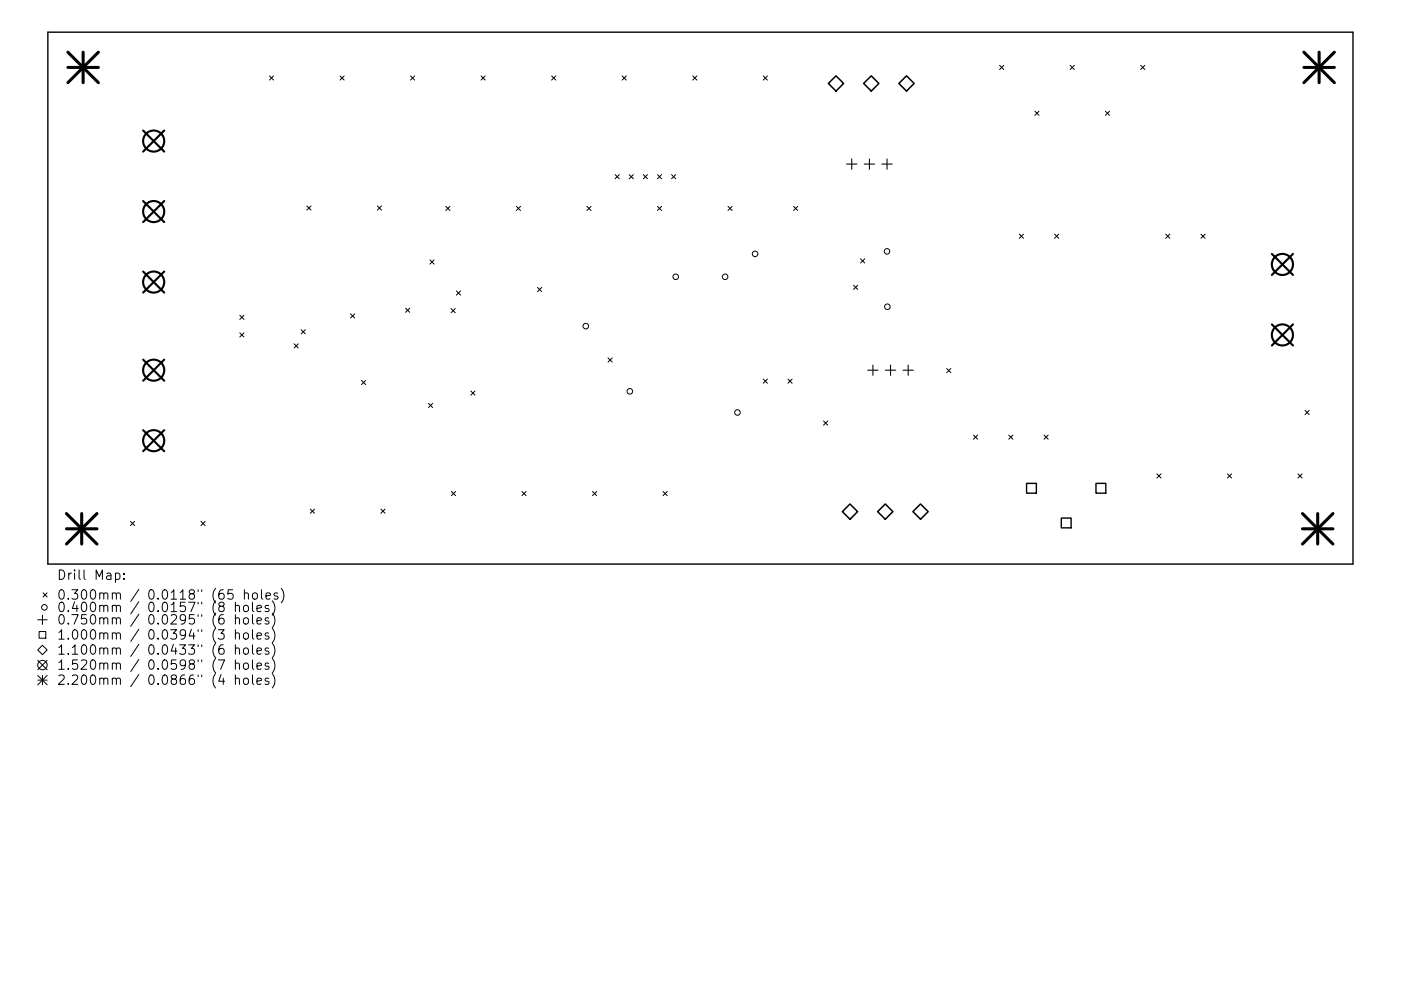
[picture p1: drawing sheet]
<svg xmlns="http://www.w3.org/2000/svg" width="297mm" height="210mm" viewBox="0 0 297 210" stroke-linecap="round" stroke-linejoin="round" font-family="sans-serif">
<defs><g id="words">
<g font-size="2.8">
<text x="12" y="123">Drill Map:</text>
<text x="12" y="127.2">0.300mm / 0.0118&quot; (65 holes)</text>
<text x="12" y="129.9">0.400mm / 0.0157&quot; (8 holes)</text>
<text x="12" y="132.5">0.750mm / 0.0295&quot; (6 holes)</text>
<text x="12" y="135.7">1.000mm / 0.0394&quot; (3 holes)</text>
<text x="12" y="138.9">1.100mm / 0.0433&quot; (6 holes)</text>
<text x="12" y="142.1">1.520mm / 0.0598&quot; (7 holes)</text>
<text x="12" y="145.3">2.200mm / 0.0866&quot; (4 holes)</text>
</g>
</g></defs>
<path d="M10.1 6.8h276.8v112.9h-276.8zM217.6 102.6h2.1v2h-2.1zM225 109.9h2.1v2.1h-2.1zM232.4 102.6h2.1v2h-2.1z" fill="none" stroke="#000" stroke-width=".29"/>
<g fill="none" stroke="#000" stroke-width=".21">
<path d="M57.1 16.1l.9 .9M58 16.1l-.9 .9M72.1 16.1l.9 .9M73 16.1l-.9 .9M87 16.1l.9 .9M87.9 16.1l-.9 .9M102 16.1l.9 .9M102.9 16.1l-.9 .9M117 16.1l.8 .9M117.8 16.1l-.8 .9M131.9 16.1l.9 .9M132.8 16.1l-.9 .9"/>
<path d="M146.9 16.1l.9 .9M147.8 16.1l-.9 .9M161.8 16.1l.9 .9M162.7 16.1l-.9 .9M211.9 13.9l.9 .8M212.8 13.9l-.9 .8M226.9 13.9l.9 .8M227.8 13.9l-.9 .8M241.8 13.9l.9 .8M242.7 13.9l-.9 .8M130.4 37l.9 .9M131.3 37l-.9 .9"/>
<path d="M133.4 37l.9 .9M134.3 37l-.9 .9M136.4 37l.9 .9M137.3 37l-.9 .9M139.4 37l.9 .9M140.3 37l-.9 .9M142.4 37l.9 .9M143.3 37l-.9 .9M219.4 23.6l.9 .9M220.3 23.6l-.9 .9M234.4 23.6l.8 .9M235.2 23.6l-.8 .9"/>
<path d="M65 43.7l.9 .9M65.9 43.7l-.9 .9M80 43.7l.9 .9M80.9 43.7l-.9 .9M91.2 55.1l.8 .9M92 55.1l-.8 .9M94.5 43.8l.9 .9M95.4 43.8l-.9 .9M109.5 43.8l.9 .9M110.4 43.8l-.9 .9M124.4 43.8l.9 .9M125.3 43.8l-.9 .9"/>
<path d="M139.4 43.8l.9 .9M140.3 43.8l-.9 .9M154.3 43.8l.9 .9M155.2 43.8l-.9 .9M168.3 43.8l.8 .9M169.1 43.8l-.8 .9M182.5 54.9l.8 .9M183.3 54.9l-.8 .9M216.1 49.7l.9 .9M217 49.7l-.9 .9M223.6 49.7l.9 .9M224.5 49.7l-.9 .9"/>
<path d="M247.2 49.7l.8 .9M248 49.7l-.8 .9M254.6 49.7l.9 .9M255.5 49.7l-.9 .9M50.8 66.9l.9 .9M50.8 70.6l.9 .9M51.7 66.9l-.9 .9M51.7 70.6l-.9 .9M62.4 72.9l.8 .9M63.2 72.9l-.8 .9M63.9 70l.8 .8M64.7 70l-.8 .8"/>
<path d="M74.3 66.6l.9 .9M75.2 66.6l-.9 .9M86 65.4l.9 .9M86.9 65.4l-.9 .9M95.6 65.5l.9 .9M96.5 65.5l-.9 .9M96.8 61.7l.8 .9M97.6 61.7l-.8 .9M114 61l.8 .9M114.8 61l-.8 .9M128.9 75.9l.9 .9M129.8 75.9l-.9 .9"/>
<path d="M181 60.5l.8 .9M181.8 60.5l-.8 .9M200.7 78.2l.9 .9M201.6 78.2l-.9 .9M76.6 80.7l.9 .9M77.5 80.7l-.9 .9M90.8 85.6l.9 .9M91.7 85.6l-.9 .9M99.8 83l.9 .8M100.7 83l-.9 .8M161.8 80.4l.9 .9M162.7 80.4l-.9 .9"/>
<path d="M167.1 80.4l.8 .9M167.9 80.4l-.8 .9M174.6 89.3l.9 .9M175.5 89.3l-.9 .9M206.4 92.3l.9 .9M207.3 92.3l-.9 .9M213.9 92.3l.9 .9M214.8 92.3l-.9 .9M221.3 92.3l.9 .9M222.2 92.3l-.9 .9M276.7 87.1l.9 .9M277.6 87.1l-.9 .9"/>
<path d="M27.7 110.6l.8 .9M28.5 110.6l-.8 .9M42.6 110.6l.9 .9M43.5 110.6l-.9 .9M65.8 108l.9 .9M66.7 108l-.9 .9M80.8 108l.8 .9M81.6 108l-.8 .9M95.7 104.3l.9 .9M96.6 104.3l-.9 .9M110.7 104.3l.8 .9M111.5 104.3l-.8 .9"/>
<path d="M125.6 104.3l.9 .9M126.5 104.3l-.9 .9M140.6 104.3l.9 .9M141.5 104.3l-.9 .9M245.3 100.5l.9 .9M246.2 100.5l-.9 .9M260.2 100.5l.9 .9M261.1 100.5l-.9 .9M275.2 100.5l.9 .9M276.1 100.5l-.9 .9M8 137.9l1-1 1 1-1 1zM8 131.5h2"/>
<path d="M8.3 134h1.4v1.4h-1.4zM9 130.5v2M9.1 125.8l.9 .9M10 125.8l-.9 .9M24.5 121.7l.6-.1 .3 .4v.5l-.2 .3h-.7M26.3 122.7v.2M26.3 121.7v.2M49.3 125.1h-.9l-.1 1 .3-.2 .6 .1 .2 .3-.1 .6-.2 .2h-.5l-.3-.2M49.9 128.6a.5 .5 0 0 1 .9 .1v1.1M49.9 131.3a.5 .5 0 0 1 .9 .1v1M49.9 134.5a.5 .5 0 0 1 .9 .1v1M49.9 137.7a.5 .5 0 0 1 .9 .1v1"/>
<path d="M49.9 127.8v2M49.9 130.4v2M49.9 133.6v2M49.9 136.8v2M51.7 134.5a.54 .54 0 0 1 .6-.2 .54 .54 0 0 1 .4 .4v.5a.54 .54 0 0 1-.6 .4 .54 .54 0 0 1-.5-.4zM51.7 137.7a.54 .54 0 0 1 .6-.2 .54 .54 0 0 1 .4 .4v.5a.54 .54 0 0 1-.6 .4 .54 .54 0 0 1-.5-.4zM51.8 126a.5 .5 0 0 1 .9 .1v1M51.8 128.5a.54 .54 0 0 1 .9 .3v.6a.54 .54 0 0 1-.6 .4 .54 .54 0 0 1-.5-.4v-.6zM51.8 131.2a.54 .54 0 0 1 .9 .3v.5a.54 .54 0 0 1-.6 .4 .54 .54 0 0 1-.5-.4v-.5zM51.8 125.1v2M53.5 127.8v1.7l.3 .3M53.5 130.4v1.7l.3 .3"/>
<path d="M53.5 133.6v1.7l.3 .3M53.5 136.8v1.7l.3 .3M53.6 126a.54 .54 0 0 1 .6-.2 .54 .54 0 0 1 .4 .4v.5a.54 .54 0 0 1-.5 .4 .54 .54 0 0 1-.6-.4zM54.5 129.1l.9-.2-.1-.4-.5-.1-.3 .3 .1 1h.7M54.5 131.7l.9-.2-.1-.3-.5-.1-.3 .3 .1 .9h.7M54.5 134.9l.9-.2-.1-.3-.5-.1-.3 .3 .1 .9h.7M54.5 138.1l.9-.2-.1-.3-.5-.1-.3 .3 .1 .9h.7M55.4 125.1v1.7l.3 .3M56.4 126.5l.9-.2-.1-.4-.5-.1-.3 .3 .1 .9h.7M57 128.5l-.5-.1-.3 .3 .1 .3 .7 .2v.5h-.8M57 131.2l-.5-.1-.3 .3 .1 .2 .7 .2v.5h-.8M57 134.4l-.5-.1-.3 .3 .1 .2 .7 .2v.5h-.8"/>
<path d="M57 137.6l-.5-.1-.3 .3 .1 .2 .7 .2v.5h-.8M57.7 127.5a2.29 2.29 0 0 1 0 3M57.7 130.1a2.29 2.29 0 0 1 0 3.1M57.7 133.3a2.29 2.29 0 0 1 0 3.1M57.7 136.5a2.29 2.29 0 0 1 0 3.1M57.7 139.7a2.29 2.29 0 0 1 0 3.1M58.9 125.9l-.5-.1-.3 .3 .1 .3 .7 .2v.4h-.8M59.6 124.8a2.29 2.29 0 0 1 0 3.1M8 140.1l2 2M8 143.3l2 2M8 144.3h2M9 143.3v2"/>
<path d="M10 140.1l-2 2M10 143.3l-2 2M49.9 140.9a.5 .5 0 0 1 .9 .1v1M49.9 144.1a.5 .5 0 0 1 .9 .1v1M49.9 140v2M49.9 143.2v2M51.7 140.9a.54 .54 0 0 1 .6-.2 .54 .54 0 0 1 .4 .4v.5a.54 .54 0 0 1-.6 .4 .54 .54 0 0 1-.5-.4zM51.7 144.1a.54 .54 0 0 1 .6-.2 .54 .54 0 0 1 .4 .4v.5a.54 .54 0 0 1-.6 .4 .54 .54 0 0 1-.5-.4zM53.5 140v1.7l.3 .3M53.5 143.2v1.7l.3 .3M54.5 141.3l.9-.2-.1-.3-.5-.1-.3 .3 .1 .9h.7M54.5 144.5l.9-.2-.1-.3-.5-.1-.3 .3 .1 .9h.7"/>
<path d="M57 140.8l-.5-.1-.3 .3 .1 .2 .7 .2v.5h-.8M57 144l-.5-.1-.3 .3 .1 .2 .7 .2v.5h-.8M57.7 142.9a2.29 2.29 0 0 1 0 3.1"/>
<circle cx="143.3" cy="58.7" r=".59"/>
<circle cx="153.7" cy="58.7" r=".59"/>
<circle cx="160.1" cy="53.9" r=".59"/>
<circle cx="188.1" cy="53.3" r=".59"/>
<circle cx="124.2" cy="69.2" r=".59"/>
<circle cx="188.1" cy="65.1" r=".59"/>
<circle cx="133.5" cy="83" r=".59"/>
<circle cx="156.4" cy="87.5" r=".59"/>
<circle cx="9.4" cy="128.9" r=".59"/>
<circle cx="9" cy="141.1" r="1"/>
</g>
<path d="M179.5 34.8h2.2M180.6 33.7v2.2M183.2 34.8h2.2M184.3 33.7v2.2M187 34.8h2.2M188.1 33.7v2.2M184 78.5h2.2M185.1 77.4v2.2M187.7 78.5h2.2M188.8 77.4v2.2M191.4 78.5h2.3M192.6 77.4v2.2" fill="none" stroke="#000" stroke-width=".22"/>
<path d="M175.6 17.7l1.6-1.6 1.7 1.6-1.7 1.6zM183.1 17.7l1.6-1.6 1.6 1.6-1.6 1.6zM192.2 16.1l1.6 1.6-1.6 1.6-1.6-1.6zM178.6 108.6l1.6-1.7 1.6 1.7-1.6 1.6zM186.1 108.6l1.6-1.7 1.6 1.7-1.6 1.6zM193.6 108.6l1.6-1.7 1.6 1.7-1.6 1.6z" fill="none" stroke="#000" stroke-width=".32"/>
<g fill="none" stroke="#000" stroke-width=".45">
<path d="M30.3 27.7l4.5 4.5M34.8 27.7l-4.5 4.5M30.3 42.6l4.5 4.5M30.3 57.6l4.5 4.5M34.8 42.6l-4.5 4.5M34.8 57.6l-4.5 4.5M269.7 53.9l4.4 4.4M274.1 53.9l-4.4 4.4M30.3 76.3l4.5 4.5M34.8 76.3l-4.5 4.5M269.7 68.8l4.4 4.5M274.1 68.8l-4.4 4.5"/>
<path d="M30.3 91.3l4.5 4.4M34.8 91.3l-4.5 4.4"/>
<circle cx="32.6" cy="29.9" r="2.24"/>
<circle cx="32.6" cy="44.9" r="2.24"/>
<circle cx="32.6" cy="59.8" r="2.24"/>
<circle cx="271.9" cy="56.1" r="2.24"/>
<circle cx="32.6" cy="78.5" r="2.24"/>
<circle cx="271.9" cy="71.1" r="2.24"/>
<circle cx="32.6" cy="93.5" r="2.24"/>
</g>
<g fill="none" stroke="#000" stroke-width=".65">
<path d="M14.4 11.1l6.5 6.4M14.4 14.3h6.5M17.6 11.1v6.4M20.9 11.1l-6.5 6.4M276.4 14.3h6.5M276.4 11.1l6.5 6.4M279.7 11.1v6.4M282.9 11.1l-6.5 6.4M14.1 109l6.5 6.4M14.1 112.2h6.5M17.3 109v6.4M20.6 109l-6.5 6.4"/>
<path d="M276.1 112.2h6.5M276.1 109l6.5 6.4M279.4 109v6.4M282.6 109l-6.5 6.4"/>
</g>
<use href="#words"/>
</svg>
